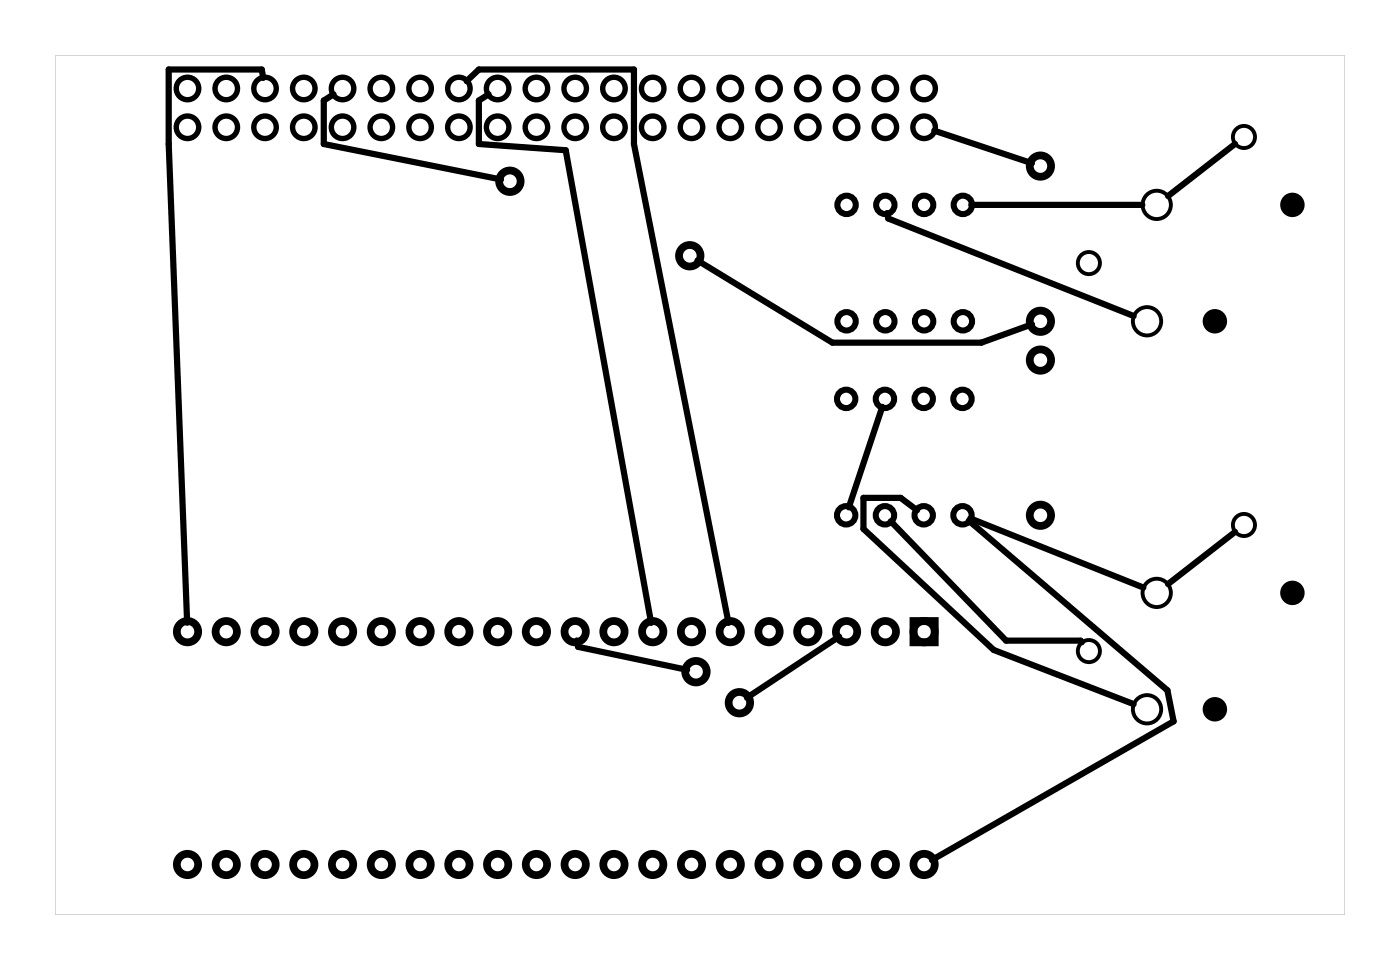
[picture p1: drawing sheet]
<svg xmlns="http://www.w3.org/2000/svg" width="92mm" height="63mm" viewBox="0 0 92 63" stroke-linecap="round" stroke-linejoin="round" font-family="sans-serif">
<path d="M3.6 3.6h84.5v56.3h-84.5zM3.6 3.6v56.3h84.5v-56.3z" fill="#000"/>
<g fill="none" stroke="#000" stroke-width=".51">
<path d="M59.8 40.7h1.4v1.4h-1.4z"/>
<circle cx="33.4" cy="11.9" r=".7"/>
<circle cx="45.2" cy="16.7" r=".7"/>
<circle cx="68.2" cy="10.9" r=".7"/>
<circle cx="68.2" cy="23.6" r=".7"/>
<circle cx="68.2" cy="21" r=".7"/>
<circle cx="68.2" cy="33.7" r=".7"/>
<circle cx="12.3" cy="41.4" r=".7"/>
<circle cx="12.3" cy="56.6" r=".7"/>
<circle cx="14.8" cy="41.4" r=".7"/>
<circle cx="14.8" cy="56.6" r=".7"/>
<circle cx="17.4" cy="41.4" r=".7"/>
<circle cx="17.4" cy="56.6" r=".7"/>
<circle cx="19.9" cy="41.4" r=".7"/>
<circle cx="19.9" cy="56.6" r=".7"/>
<circle cx="22.4" cy="41.4" r=".7"/>
<circle cx="22.4" cy="56.6" r=".7"/>
<circle cx="25" cy="41.4" r=".7"/>
<circle cx="25" cy="56.6" r=".7"/>
<circle cx="27.5" cy="41.4" r=".7"/>
<circle cx="27.5" cy="56.6" r=".7"/>
<circle cx="30.1" cy="41.4" r=".7"/>
<circle cx="30.1" cy="56.6" r=".7"/>
<circle cx="32.6" cy="41.4" r=".7"/>
<circle cx="32.6" cy="56.6" r=".7"/>
<circle cx="35.1" cy="41.4" r=".7"/>
<circle cx="35.1" cy="56.6" r=".7"/>
<circle cx="37.7" cy="41.4" r=".7"/>
<circle cx="37.7" cy="56.6" r=".7"/>
<circle cx="40.2" cy="41.4" r=".7"/>
<circle cx="40.2" cy="56.6" r=".7"/>
<circle cx="42.8" cy="41.4" r=".7"/>
<circle cx="42.8" cy="56.6" r=".7"/>
<circle cx="45.3" cy="41.4" r=".7"/>
<circle cx="45.3" cy="56.6" r=".7"/>
<circle cx="45.6" cy="44" r=".7"/>
<circle cx="47.8" cy="41.4" r=".7"/>
<circle cx="47.8" cy="56.6" r=".7"/>
<circle cx="48.4" cy="46" r=".7"/>
<circle cx="50.4" cy="41.4" r=".7"/>
<circle cx="50.4" cy="56.6" r=".7"/>
<circle cx="52.9" cy="41.4" r=".7"/>
<circle cx="52.9" cy="56.6" r=".7"/>
<circle cx="55.5" cy="41.4" r=".7"/>
<circle cx="55.5" cy="56.6" r=".7"/>
<circle cx="58" cy="41.4" r=".7"/>
<circle cx="58" cy="56.6" r=".7"/>
<circle cx="60.5" cy="41.4" r=".7"/>
<circle cx="60.5" cy="56.6" r=".7"/>
</g>
<g fill="none" stroke="#000" stroke-width=".39">
<circle cx="55.5" cy="13.4" r=".6"/>
<circle cx="58" cy="13.4" r=".6"/>
<circle cx="60.5" cy="13.4" r=".6"/>
<circle cx="63.1" cy="13.4" r=".6"/>
<circle cx="55.4" cy="26.1" r=".6"/>
<circle cx="55.4" cy="33.7" r=".6"/>
<circle cx="55.5" cy="21" r=".6"/>
<circle cx="58" cy="26.1" r=".6"/>
<circle cx="58" cy="33.7" r=".6"/>
<circle cx="58" cy="21" r=".6"/>
<circle cx="60.5" cy="26.1" r=".6"/>
<circle cx="60.5" cy="33.7" r=".6"/>
<circle cx="60.5" cy="21" r=".6"/>
<circle cx="63.1" cy="26.1" r=".6"/>
<circle cx="63.1" cy="33.7" r=".6"/>
<circle cx="63.1" cy="21" r=".6"/>
</g>
<g fill="none" stroke="#000" stroke-width=".35">
<circle cx="12.3" cy="8.3" r=".74"/>
<circle cx="12.3" cy="5.8" r=".74"/>
<circle cx="14.8" cy="8.3" r=".74"/>
<circle cx="14.8" cy="5.8" r=".74"/>
<circle cx="17.4" cy="8.3" r=".74"/>
<circle cx="17.4" cy="5.8" r=".74"/>
<circle cx="19.9" cy="8.3" r=".74"/>
<circle cx="19.9" cy="5.8" r=".74"/>
<circle cx="22.4" cy="8.3" r=".74"/>
<circle cx="22.4" cy="5.8" r=".74"/>
<circle cx="25" cy="8.3" r=".74"/>
<circle cx="25" cy="5.8" r=".74"/>
<circle cx="27.5" cy="8.3" r=".74"/>
<circle cx="27.5" cy="5.8" r=".74"/>
<circle cx="30.1" cy="8.3" r=".74"/>
<circle cx="30.1" cy="5.8" r=".74"/>
<circle cx="32.6" cy="8.3" r=".74"/>
<circle cx="32.6" cy="5.8" r=".74"/>
<circle cx="35.1" cy="8.3" r=".74"/>
<circle cx="35.1" cy="5.8" r=".74"/>
<circle cx="37.7" cy="8.3" r=".74"/>
<circle cx="37.7" cy="5.8" r=".74"/>
<circle cx="40.2" cy="8.3" r=".74"/>
<circle cx="40.2" cy="5.8" r=".74"/>
<circle cx="42.8" cy="8.3" r=".74"/>
<circle cx="42.8" cy="5.8" r=".74"/>
<circle cx="45.3" cy="8.3" r=".74"/>
<circle cx="45.3" cy="5.8" r=".74"/>
<circle cx="47.8" cy="8.3" r=".74"/>
<circle cx="47.8" cy="5.8" r=".74"/>
<circle cx="50.4" cy="8.3" r=".74"/>
<circle cx="50.4" cy="5.8" r=".74"/>
<circle cx="52.9" cy="8.3" r=".74"/>
<circle cx="52.9" cy="5.8" r=".74"/>
<circle cx="55.5" cy="8.3" r=".74"/>
<circle cx="55.5" cy="5.8" r=".74"/>
<circle cx="58" cy="8.3" r=".74"/>
<circle cx="58" cy="5.8" r=".74"/>
<circle cx="60.5" cy="8.3" r=".74"/>
<circle cx="60.5" cy="5.8" r=".74"/>
</g>
<g fill="none" stroke="#000" stroke-width=".25">
<circle cx="71.3" cy="17.2" r=".72"/>
<circle cx="75.8" cy="13.4" r=".93"/>
<circle cx="81.5" cy="9" r=".72"/>
<circle cx="75.1" cy="21" r=".93"/>
<circle cx="75.8" cy="38.8" r=".93"/>
<circle cx="81.5" cy="34.4" r=".72"/>
<circle cx="71.3" cy="42.6" r=".72"/>
<circle cx="75.1" cy="46.4" r=".93"/>
</g>
<g fill="#000">
<circle cx="84.7" cy="13.4" r=".8"/>
<circle cx="79.6" cy="21" r=".8"/>
<circle cx="84.7" cy="38.8" r=".8"/>
<circle cx="79.6" cy="46.4" r=".8"/>
</g>
<g fill="none" stroke="#000" stroke-width=".41">
<path d="M17.2 5.1l-.1-.5h-6v4.8l1.2 31.4M21.9 6.2l-.7 .4v2.8l11.6 2.4M30.6 5.3l.8-.7h10.1v4.8l6.2 31.4M32 6.2l-.6 .4v2.8l5.7 .4 5.6 31M45.7 17.1l8.8 5.3h9.8l3.3-1.2M58.1 13.9l.1 .4 16.1 6.4M61.2 8.6l6.4 2.1M63.6 13.4h11.2M80.9 9.4l-4.4 3.4M57.8 26.6l-2.2 6.6M58.4 34.1l7.5 7.8h4.9l.1 .1M60.1 33.4l-1.1-.8h-2.4v2l8.5 7.9 9.2 3.6"/>
<path d="M63.5 34.1l13 11.1 .4 2-15.8 9.1M63.6 33.9l11.3 4.6M80.9 34.8l-4.4 3.4M37.8 41.9l.1 .4 7.1 1.5M55 41.7l-6.1 4"/>
</g>
</svg>
